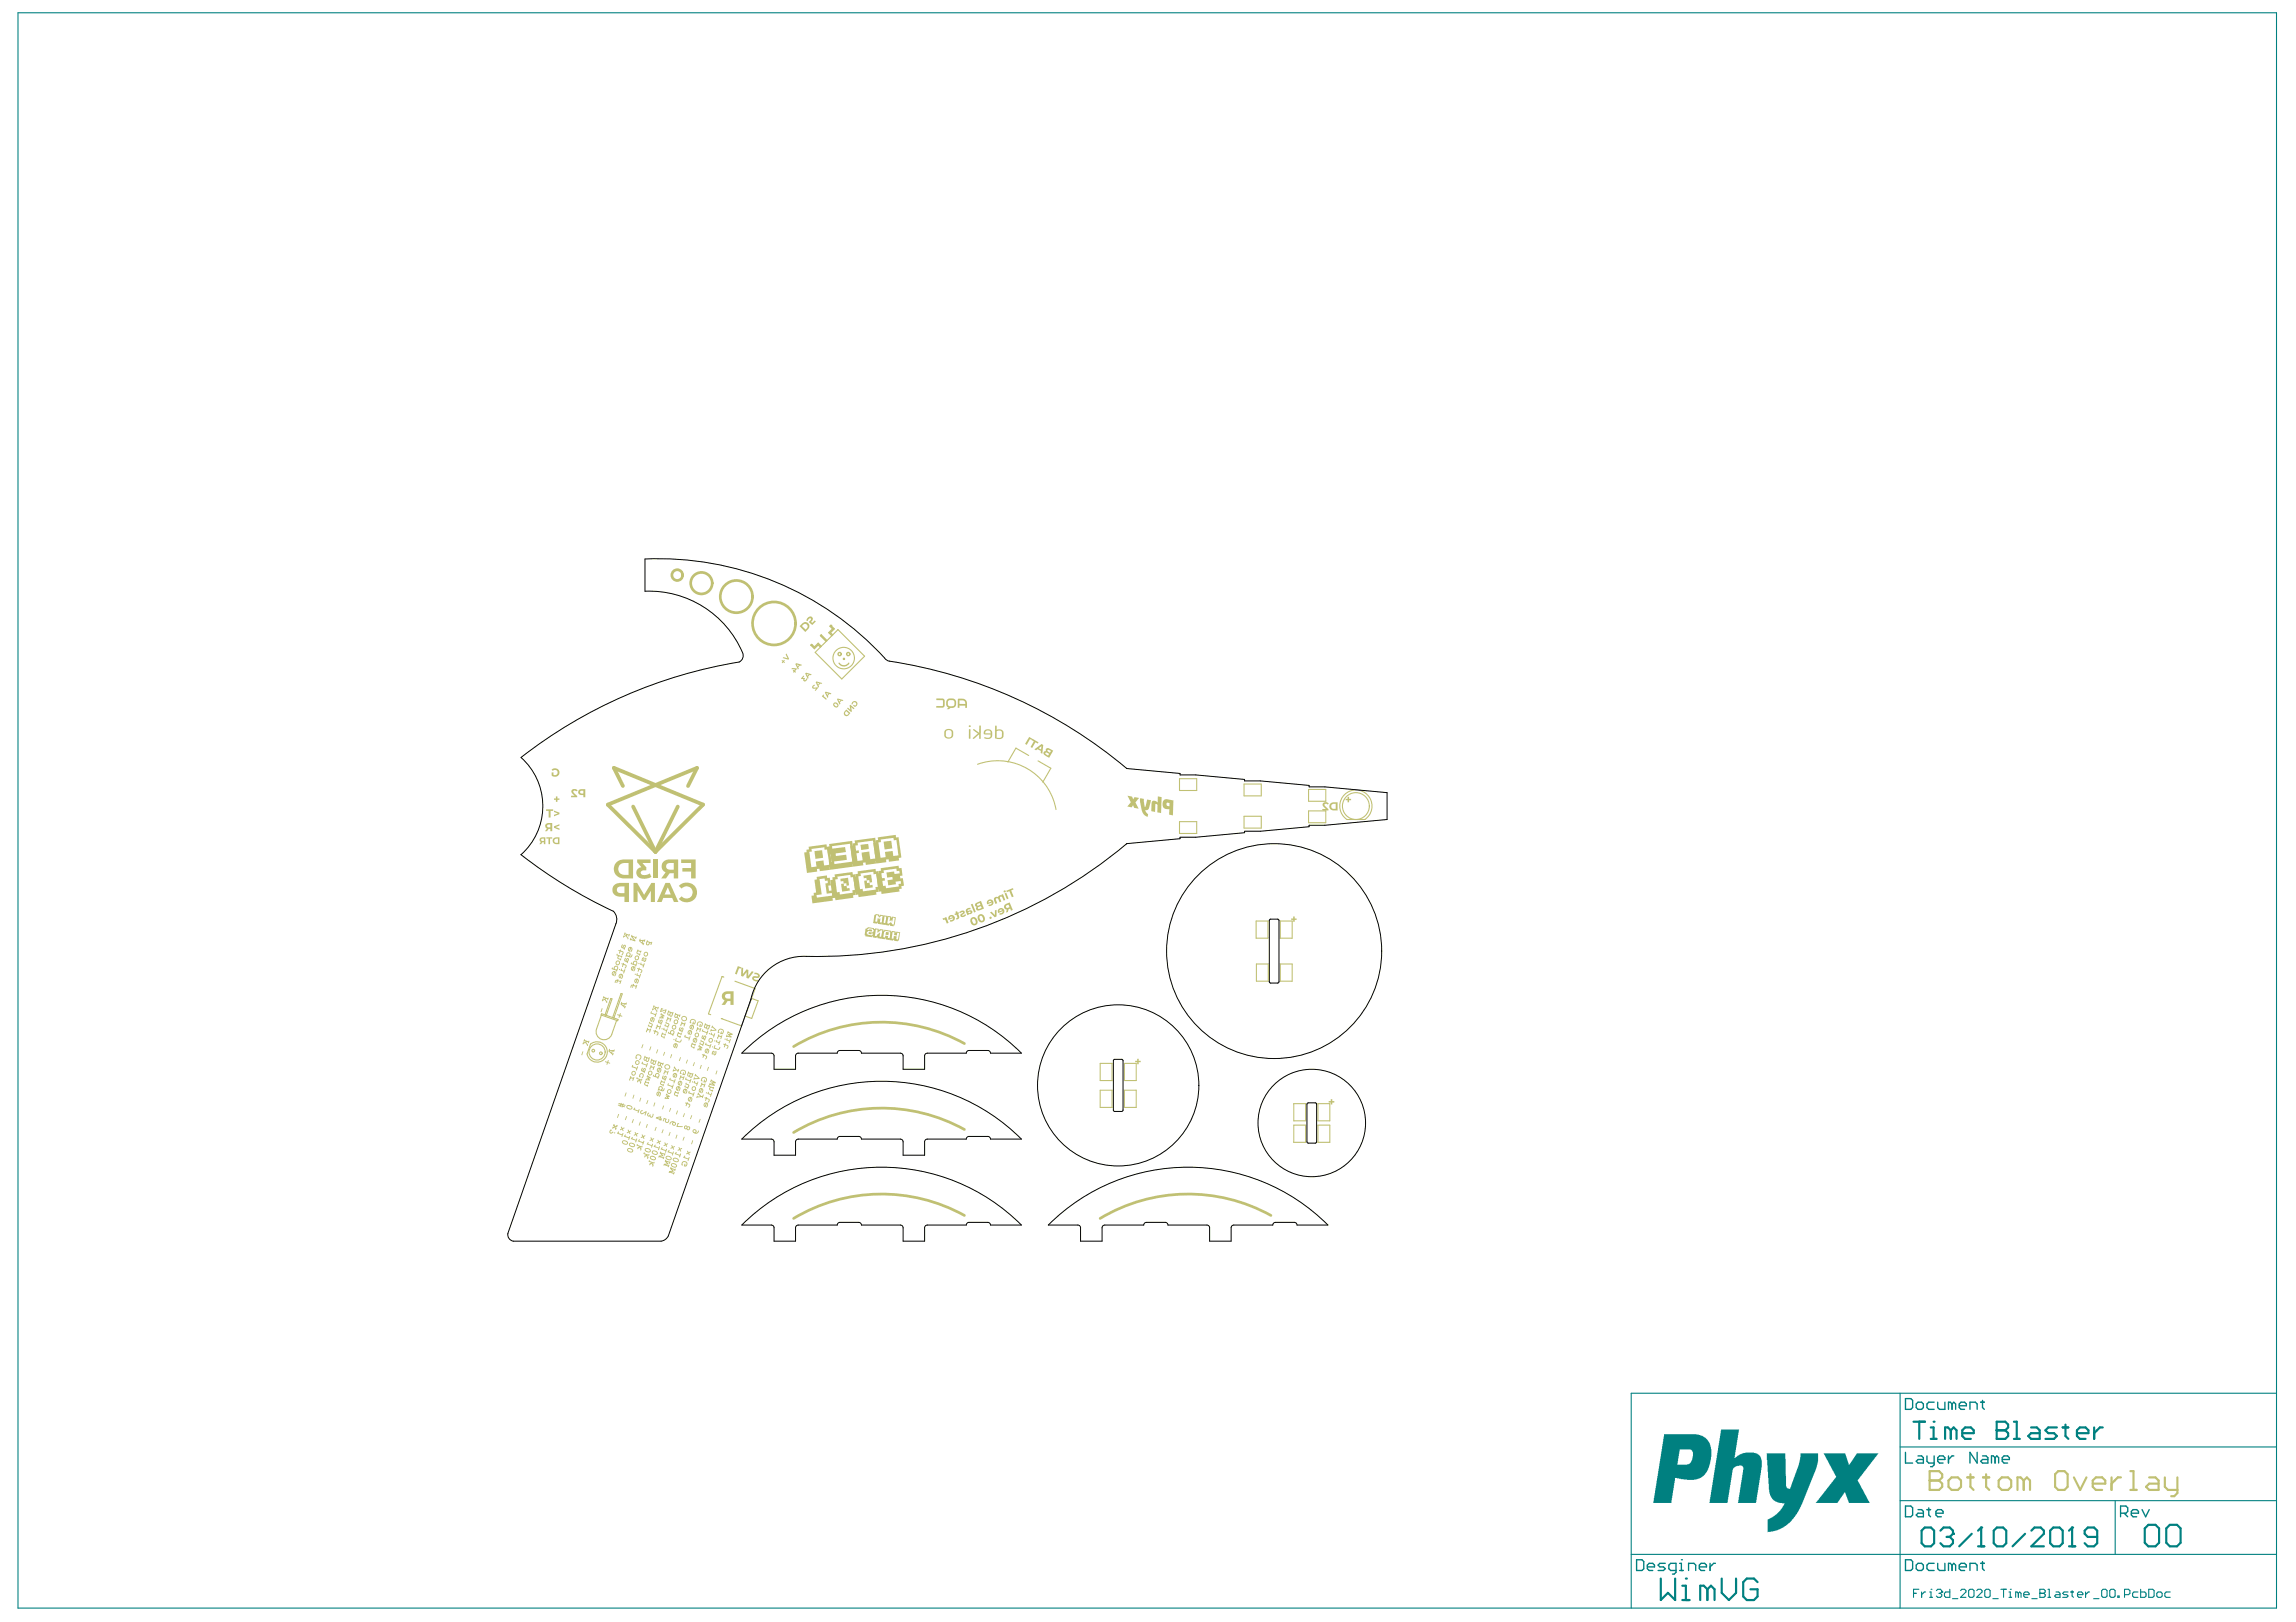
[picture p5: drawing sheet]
<svg xmlns="http://www.w3.org/2000/svg" width="297mm" height="210mm" viewBox="0 0 297 210" stroke-linecap="round" stroke-linejoin="round" font-family="sans-serif">
<g fill="#008080">
<path d="M228.5 188.1h2.5l.1 4.2v.2l.3 .2 .2-.1 1.1-3.1 .2-.9v-.5h2.3v1l-.3 1.3-1.9 4.6-.8 1.3-1 1.1-1 .5-.8 .3-.7 .1v-1.2a.45 .45 0 0 1 .4-.6l.7-.5 .6-.5 .5-1h-.7l-.6-.2-.4-.4-.2-.4-.2-.7z"/>
<path d="M235.9 188.1h2.8l.5 1.4 .2-.1 .8-1.3h2.8l-2.6 3.3a.38 .38 0 0 0 .1 .5l1.4 2.6h-2.7l-.5-1.4h-.1l-.9 1.4h-2.8l2.2-2.8 .2-.3a.34 .34 0 0 0 .1-.5z"/>
<path d="M222.7 185h2.3l-.6 3.7 .7-.5 .7-.2h1.3l.4 .2 .3 .4 .1 .4v.9l-.7 4.6h-2.4l.7-4.1a.58 .58 0 0 0-.1-.7h-.7l-.3 .2a.59 .59 0 0 0-.3 .7l-.6 3.9h-2.4z"/>
<path d="M215.3 185.6h4.2l.8 .3 .6 .5 .4 .7 .1 .4v1.4l-.3 .8-.3 .8-.3 .4-.5 .4-.8 .2h-.9l-1.6-.2-.5 3.2h-2.3zM217.3 187.6l-.3 1.9h1.3l.3-.1 .3-.5 .1-.7a.57 .57 0 0 0-.3-.6z"/>
</g>
<g fill="none" stroke="#008080" stroke-width=".14">
<path d="M2.3 1.7h292.2v206.4h-292.2zM245.8 180.3v27.8M245.8 194.2h48.7M245.8 187.2h48.7M273.6 194.2v7M294.5 180.3h-83.5v27.8M211 201.2h83.5M247.6 206.2h.3M248.3 205.7h-.7v1M248.6 206v.7M249.1 206h-.2l-.3 .4M249.6 206h.2v.7"/>
<path d="M249.6 206.7h.4M249.8 205.7h.1M250.5 205.8l.2-.1h.3l.2 .1v.2M250.9 206.2h.1M251 206.2l.2 .2v.1l-.2 .2h-.3l-.2-.2M251.2 206h.1M251.2 206l-.2 .2M252.3 205.7v1h-.6l-.1-.2v-.3l.1-.2h.6M252.6 206.9h.7M253.6 205.8l.2-.1h.4l.1 .1v.2l-.7 .7h.7M254.7 205.8l.2-.1h.3l.2 .1v.7l-.2 .2h-.3l-.2-.2zM255.7 205.8l.2-.1h.4l.1 .1v.2l-.7 .7h.7"/>
<path d="M256.8 205.8l.1-.1h.4l.2 .1v.7l-.2 .2h-.4l-.1-.2zM257.8 206.9h.7M258.9 205.7h.7M259.2 205.7v1M259.9 206h.2v.7M259.9 206.7h.4M260.1 205.7h.1M261.1 206.2l-.2-.2h-.1v.7M261.1 206.2v.5M261.1 206.2l.2-.2 .2 .2v.5M261.8 206.4h.7v-.2l-.2-.2h-.3l-.2 .2v.3l.2 .2h.3M262.9 206.9h.7"/>
<path d="M263.9 206.2h.1M263.9 205.7h.5l.2 .1v.2l-.2 .2 .2 .2v.1l-.2 .2h-.5zM263.9 206.2h.5M264.9 205.7h.2v1M264.9 206.7h.4M266 206h.3l.2 .2v.5h-.5l-.2-.2 .2-.1h.5M267.6 206h-.6l-.1 .2 .1 .2h.4l.2 .1-.2 .2h-.5M267.9 206h.3M268.1 205.8v.7l.1 .2M268.8 206.4h.7v-.2l-.2-.2h-.4l-.1 .2v.3l.1 .2h.4M269.8 206v.7M270.3 206h-.1l-.4 .4"/>
<path d="M270.9 206.9h.7M271.9 205.8l.2-.1h.3l.2 .1v.7l-.2 .2h-.3l-.2-.2zM272.9 205.8l.2-.1h.4l.1 .1v.7l-.1 .2h-.4l-.2-.2zM274 206.5h.2v.2h-.2zM274.9 206.4h.5l.2-.2v-.4l-.2-.1h-.5v1M276.6 206h-.5l-.2 .2v.3l.2 .2h.5M276.9 205.7v1h.6l.1-.2v-.3l-.1-.2h-.6M278 205.7h.5l.2 .1v.7l-.2 .2h-.5zM279 206.2l.2-.2h.3l.2 .2v.3l-.2 .2h-.3l-.2-.2zM280.8 206h-.6l-.1 .2v.3l.1 .2h.6"/>
</g>
<g fill="none" stroke="#008080" stroke-width=".18">
<path d="M246.5 194.9h.7l.2 .2v1l-.2 .2h-.7zM246.5 181h.7l.2 .2v1l-.2 .2h-.7zM246.5 187.9v1.4h.9M247.9 181.7l.2-.2h.5l.2 .2v.5l-.2 .2h-.5l-.2-.2zM248.1 195.4h.5l.2 .2v.7h-.7l-.2-.2 .2-.3h.7M248.1 188.4h.5l.2 .2v.7h-.7l-.2-.2 .2-.2h.7M249.3 195.4h.5M249.3 188.4v.7l.2 .2h.7M249.5 195.1v1l.3 .2M250.2 181.5h-.7l-.2 .2v.5l.2 .2h.7M250.2 188.4v1.2l-.2 .2h-.2M250.5 195.8h.9v-.2l-.2-.2h-.5l-.2 .2v.5l.2 .2h.5"/>
<path d="M250.7 188.9h.9v-.3l-.2-.2h-.5l-.2 .2v.5l.2 .2h.5M250.7 181.5v.7l.2 .2h.7v-.9M252.1 188.4v.9M252.5 181.7l-.2-.2h-.2v.9M252.5 181.7l.3-.2 .2 .2v.7M252.5 181.7v.7M252.8 188.4h-.3l-.4 .5M253.5 181.9h.9v-.2l-.2-.2h-.5l-.2 .2v.5l.2 .2h.5M254.9 182.4v-.9h.7l.2 .2v.7M255.8 187.9v1.4l-.9-1.4v1.4M256.3 181.5h.4M256.5 188.4h.4l.3 .2v.7h-.7l-.2-.2 .2-.2h.7"/>
<path d="M256.5 181.2v1l.2 .2M258.1 188.6l-.2-.2h-.3v.9M258.1 188.6v.7M258.1 188.6l.2-.2 .3 .2v.7M259 188.9h1v-.3l-.3-.2h-.4l-.3 .2v.5l.3 .2h.4M274.3 195.8h.7l.3-.2v-.5l-.3-.2h-.7v1.4M274.8 195.8l.5 .5M275.7 195.8h1v-.2l-.3-.2h-.4l-.3 .2v.5l.3 .2h.4M277.1 195.4l.5 .9 .5-.9M211.7 201.8h.7l.3 .3v.9l-.3 .2h-.7zM213.1 202.8h.9v-.3l-.2-.2h-.4l-.3 .2v.5l.3 .2h.4M215.4 202.3h-.7l-.2 .2 .2 .3h.5l.2 .2-.2 .2h-.7"/>
<path d="M216.8 203.2h-.7l-.2-.2v-.5l.2-.2h.7v1.2l-.2 .2h-.2M217.3 203.2h.5M217.3 202.3h.2v.9M217.5 201.8h.1M218.5 203.2v-.9h.6l.3 .2v.7M219.8 202.8h1v-.3l-.3-.2h-.4l-.3 .2v.5l.3 .2h.4M221.2 202.3v.9M221.9 202.3h-.2l-.5 .5M246.5 201.8h.7l.2 .3v.9l-.2 .2h-.7zM247.9 202.5l.2-.2h.5l.2 .2v.5l-.2 .2h-.5l-.2-.2zM250.2 202.3h-.7l-.2 .2v.5l.2 .2h.7M250.7 202.3v.7l.2 .2h.7v-.9"/>
<path d="M252.5 202.5l-.2-.2h-.2v.9M252.5 202.5v.7M252.5 202.5l.3-.2 .2 .2v.7M253.5 202.8h.9v-.3l-.2-.2h-.5l-.2 .2v.5l.2 .2h.5M254.9 203.2v-.9h.7l.2 .2v.7M256.3 202.3h.4M256.5 202.1v.9l.2 .2"/>
</g>
<g fill="none" stroke="#008080" stroke-width=".28">
<path d="M247.6 184h1.4M248.3 184v2.2M248.6 198.1l.4-.4h.8l.4 .4v1.6l-.4 .4h-.8l-.4-.4zM249.8 186.2h.7M249.8 184.7h.4v1.5M250.2 184h.1M251 198.1l.4-.4h.9l.4 .4v.4M251.8 198.9h.5M252.3 198.9l.4 .4v.4l-.4 .4h-.9l-.4-.4M252.4 185.1l-.4-.4h-.4v1.5M252.4 185.1v1.1M252.4 185.1l.4-.4 .3 .4v1.1"/>
<path d="M252.7 198.5h.1M252.7 198.5l-.4 .4M253.9 185.5h1.4v-.4l-.3-.4h-.8l-.3 .4v.7l.3 .4h.8M255.1 198.5l-1.6 1.6M256.3 197.7h.1M256.3 197.7v2.4M256.3 197.7l-.4 .4M257.9 198.1l.4-.4h.8l.5 .4v1.6l-.5 .4h-.8l-.4-.4zM258.3 185.1h.1M258.3 184h1.1l.4 .4v.3l-.4 .4 .4 .4v.3l-.4 .4h-1.1zM258.3 185.1h1.1M260.5 184h.4v2.2"/>
<path d="M260.5 186.2h.8M262 198.5l-1.6 1.6M262.8 184.7h.7l.4 .4v1.1h-1.1l-.4-.4 .4-.3h1.1M262.8 198.1l.4-.4h.8l.4 .4v.4l-1.6 1.6h1.6M265.2 198.1l.4-.4h.9l.4 .4v1.6l-.4 .4h-.9l-.4-.4zM266.1 184.7h-1.1l-.4 .4 .4 .4h.7l.4 .3-.4 .4h-1.1M266.8 184.7h.8M267.2 184.4v1.4l.4 .4M268.1 197.7h.1M268.1 197.7v2.4M268.1 197.7l-.4 .4M268.7 185.5h1.5v-.4l-.4-.4h-.7l-.4 .4v.7l.4 .4h.7"/>
<path d="M270.9 184.7v1.5M271.3 198.9h-1.2l-.4-.4v-.4l.4-.4h.8l.4 .4v1.6l-.4 .4h-.8l-.4-.4M272 184.7h-.3l-.8 .8M277.5 197.8l.4-.5h1l.4 .5v1.8l-.4 .5h-1l-.4-.5zM280.3 197.8l.4-.5h.9l.5 .5v1.8l-.5 .5h-.9l-.4-.5zM214.9 204.3v2.8l.9-1 .9 1v-2.8M217.6 207.1h1M217.6 205.2h.5v1.9M218.1 204.3h.1M220.9 205.7l-.5-.5h-.4v1.9M220.9 205.7v1.4M220.9 205.7l.5-.5 .4 .5v1.4"/>
<path d="M222.7 204.3v1.8l1 1 .9-1v-1.8M227.4 204.7l-.5-.4h-.9l-.5 .4v1.9l.5 .5h.9l.5-.5v-.9h-.9M255.9 200.1h.8M267.7 200.1h.8"/>
</g>
<g fill="#c0c073">
<path d="M125.3 93.9h.2l.1 .1-.2 .1z"/>
<path d="M125.3 94.4h.3l-.1 1.2-.2-.1z"/>
<path d="M121.1 90.4l1 .1 .1 .7-.1 .3-1 .1v-.2h.9v-.6l-.1-.2h-.8z"/>
<path d="M145.9 103l.6 .1 .1 .3 .2-.2 .6 .1-.5 .5 .4 .9-.6-.2-.1-.3-.2 .3-.6-.1 .5-.6z"/>
<path d="M149.1 103.7h.4l.3 .2v-.8l.5 .1-.1 2-.5-.1 .1-.9-.3-.2v.1l-.1 1-.5-.1 .1-1z"/>
<path d="M125.9 94.4h.2l.6 .4v-.9h.2l-.1 1.7h-.1v-.6l-.7 .6h-.1l.6-.7z"/>
<path d="M147.5 103.3l.5 .1 .1 1h.1l.2-.9 .5 .1-.3 1.1-.2 .1h-.2l.1 .4 .2 .2v.3l-.4-.2-.3-.4-.3-1.3z"/>
<path d="M122.3 94.5l-.1 .2v.5l.1 .3 .6 .1 .4-.2v-.7l-.2-.3-.5-.1zM122.4 94.6l.3-.1 .4 .1v.6l-.1 .2h-.4l-.2-.1z"/>
<path d="M122.5 90.6l-.1 .2v.5l.3 .3-.2 .2h.3l.2-.2h.4l.2-.2 .1-.6-.2-.3-.1-.1h-.6zM122.7 90.7l.1-.1 .6 .1 .1 .1v.5l-.3 .1-.5-.1-.1-.1z"/>
<path d="M123.9 90.5v1.1h.2v-.3h.8v.3h.2v-.7l-.2-.4-.3-.1zM124.1 90.6l.7 .1 .1 .4h-.8z"/>
<path d="M127.4 94.5l-.1 .5h.8l.1 .3-.2 .2-.7-.1v.1l.6 .1 .3-.1 .2-.2-.1-.7-.4-.2zM127.5 94.6l.3-.1h.2l.1 .2 .1 .2h-.7z"/>
<path d="M128.8 93.9l-.1 1.6 .5 .2 .5-.1 .1-.3v-.7l-.4-.2-.5 .1v-.6zM128.9 94.6l.4-.1 .3 .2v.6l-.1 .2-.6-.1z"/>
<path d="M150.6 103.5l-.2 .5 .1 .5 .3 .2h.5l-.1 .7 .5 .1 .1-1.9-.9-.2zM151 103.9h.3v.4h-.3z"/>
</g>
<g fill="none" stroke="#c0c073" stroke-width=".14">
<path d="M105.5 84.4l2.9-2.9 3.5 3.4-3 3zM133.1 97.8l-1.7-1-1 1.8M134.3 98.5l1.6 .9-1 1.8M152.6 100.8h2.2v1.5h-2.2zM152.6 106.3h2.2v1.6h-2.2zM160.9 101.5h2.3v1.5h-2.3zM160.9 105.6h2.3v1.6h-2.3zM162.5 119.2h1.5v2.2h-1.5zM165.6 119.2h1.6v2.2h-1.6zM169.3 102.2h2.2v1.5h-2.2zM169.3 104.9h2.2v1.6h-2.2zM174.2 106.1h2.4"/>
<path d="M76.4 135.1h.1M76.4 135.1l-.5 1.3M77.8 131.4l-.6 1.8M77.8 131.2l2.2 .7-.1 .2-2.1-.7zM78.3 131.3l.7-2.1 .2 .1-.8 2.1M79.3 131.7l1-3.1h.2l-1.1 3.1M79.8 132l-.7 1.9M93.3 131.8h.1M93.4 126.4h.1M93.4 126.4l-1.7 4.8 .2 .1M93.4 126.4l.2 .1M95.1 127l2.6 .9-1.8 4.9-2.6-1"/>
<path d="M97.2 129.2l.9 .3-.9 2.3-.8-.3M142.3 137.6h1.6v2.2h-1.6zM145.5 137.6h1.5v2.2h-1.5zM162.5 124.8h1.6v2.2h-1.6zM165.6 124.8h1.6v2.2h-1.6zM142.3 141.1h1.6v2.2h-1.6zM145.5 141.1h1.5v2.2h-1.5zM167.4 142.8h1.5v2.2h-1.5zM167.4 145.6h1.5v2.2h-1.5zM170.5 142.8h1.5v2.2h-1.5zM170.5 145.6h1.5v2.2h-1.5z"/>
</g>
<path d="M104.9 83.5h.1M104.9 83.5l.1-.1 .4 .3 .5-.5 .3 .4M104.9 83.5l.5 .4 .5-.5 .2 .3M107 82.9l-.8-.7-.1 .1 .8 .7M107.5 80.9h.1M107.5 80.9l-.1 .1 .3 .4-.5 .5 .4 .4M107.5 80.9l.4 .5-.5 .5 .3 .3" fill="none" stroke="#c0c073" stroke-width=".18"/>
<path d="M80.6 101.7l-1.2-2.3 11.6 4.7-6.2 6.1M81.9 104.4l2.9 5.8M87.7 104.4l-2.9 5.8M89 101.7l1.2-2.3-11.6 4.7 6.2 6.1" fill="none" stroke="#c0c073" stroke-width=".49"/>
<path d="M97.2 129.2l-.8 2.3" fill="none" stroke="#c0c073" stroke-width=".13"/>
<g fill="#c0c073">
<path d="M146.9 137.3h.2v-.3h.2v.3h.3v.2h-.3v.2h-.2v-.2h-.2z"/>
<path d="M167 118.9h.3v-.3h.2v.3h.2v.1h-.2v.3h-.2v-.3h-.3z"/>
<path d="M174.3 103.1h.2v.3h.3v.2h-.3v.2h-.2v-.2h-.2v-.2h.2z"/>
<path d="M78.1 128.9l.1 .1 .4 .2 .1-.1-.1 .3v-.1h-.2l.2 .3-.1 .2-.3-.4-.3 .2v-.3h.2l.2-.1-.2-.1-.1 .1z"/>
<path d="M77.9 130.5h.1l-.2 .5h-.1z"/>
<path d="M171.9 142.5h.3v-.3h.2v.3h.2v.2h-.2v.2h-.2v-.2h-.3z"/>
<path d="M78.3 137.4h.3l.1-.2v.3l.2 .1h-.2l-.2 .2v-.3z"/>
<path d="M105.1 88.7l.3-.1v.1l-.2 .2 .1 .1 .5-.1v.1l-.3 .4-.1-.1 .2-.2h-.4l-.1-.1z"/>
<path d="M103.9 87.4l.1 .1-.2 .2 .3 .1v.2h.1l.1-.2h.2l-.3 .4-.3-.1 .1-.2-.4-.1z"/>
<path d="M101.7 84.6l.4 .6-.1 .2-.7-.2 .1-.2 .5 .2-.3-.5z"/>
<path d="M101.2 85.4l.1 .1 .1-.1 .1 .1-.1 .1 .2 .1-.1 .1-.2-.1-.1 .1-.1-.1 .2-.1-.2-.1z"/>
<path d="M106.5 89.9l.1 .1-.1 .1 .5 .3-.1 .2-.6-.5z"/>
<path d="M133.6 95.6l.7 .5v.1l-.3-.1-.5 .7-.2-.1 .4-.8-.3-.1z"/>
<path d="M133.1 95.4l.4 .2-.1 .2-.1-.2-.5 .8-.2-.1z"/>
<path d="M74 102.2l.4-.1 .3 .2-.1 .1-.2-.1-.2 .1v.2l.5 .4v.2h-.8v-.2h.4l-.3-.4z"/>
<path d="M70.7 108.4h.7v.1h-.2v.7h-.2v-.7h-.3z"/>
<path d="M71.7 104.9l.7 .3v.2l-.7 .2v-.2l.5-.1-.5-.2z"/>
<path d="M70.6 104.7h1v.2h-.4v.9h-.2v-.9h-.4z"/>
<path d="M71.9 103.1h.2v.2h.3v.2h-.3v.3h-.2v-.3h-.2v-.2h.2z"/>
<path d="M71.4 99.6l.3-.2 .5 .1 .2 .4-.1 .3-.3 .3-.6-.1v-.4h.2v.3h.3l.2-.1v-.3l-.2-.2-.2-.1-.2 .2z"/>
<path d="M97.6 125.9h.5l.2 .3v.1l-.1 .2-.7 .1 .2 .2h.4v.2l-.5-.1-.3-.2 .1-.3 .7-.1-.2-.2h-.3z"/>
<path d="M95.9 125.2l.2 .1v.8l.5-.7 .2 .1v.8l.5-.6 .2 .1-.7 .9-.2-.2v-.7l-.5 .6-.2-.1z"/>
<path d="M95.5 125l.4 .2-.1 .2-.2-.1-.3 .8-.2-.1z"/>
<path d="M110.2 90.9l.3-.2 .3 .1 .1 .2v.3l-.3 .2-.2-.2 .1-.1 .2 .1 .1-.3-.2-.1h-.1l-.2 .2-.1 .1z"/>
<path d="M110 91.2l.5 .5-.1 .1-.3-.3 .1 .5-.1 .2-.5-.5 .1-.1 .3 .3-.1-.6z"/>
<path d="M102.5 86.4l.6 .2-.2 .3h.1l-.1 .2-.1-.1h-.1h-.1l.1-.1-.1-.1 .3-.2h-.5z"/>
<path d="M104.5 80l.3-.2 .3 .1 .1 .3-.3 .3 .2 .1 .3-.3 .1 .1-.4 .5-.5-.4 .3-.3v-.2l-.2 .1-.2 .3-.2-.1z"/>
<path d="M171.2 103.9l.4-.1 .3 .2-.2 .1-.1-.1-.2 .1v.2l.5 .4v.2h-.8v-.2h.4l-.4-.4z"/>
<path d="M75.6 134.5l.5 .3 .1-.1-.1 .3v-.1h-.2l.2 .3-.1 .2-.1-.1-.1-.4-.3 .2h-.1l.1-.2 .3-.1h-.3z"/>
<path d="M75.4 136l.1 .1-.2 .5-.1-.1z"/>
<path d="M79.9 131.3h.2l.2-.2v.3l.2 .1h-.3l-.1 .2v-.2l-.2-.1z"/>
<path d="M71.7 106.9l.7-.2v.1l-.5 .2 .5 .2v.2l-.7-.3z"/>
<path d="M128.1 118.1l.2-.1 .4 .4v-.6l.2-.1v.9l-.2 .1z"/>
<path d="M130.2 115.3l.8-.4 .1 .2-.3 .1 .3 .8-.2 .1-.3-.8-.3 .2z"/>
<path d="M128.6 116.2l.3-.1a.17 .17 0 0 0 .2 0 .17 .17 0 0 0 .1-.2h.4l-.1-.1 .3-.1 .3 .8-.3 .1-.1-.5-.2-.1-.2 .2 .2 .5-.2 .1-.1-.5h-.3l-.1 .1 .2 .5-.2 .1-.2-.5z"/>
<path d="M125.6 117h.2l.4 1-.2 .1z"/>
<path d="M124.1 118.1l.2-.2 .4-.1 .1 .2v.2l-.3 .3h.1l.3-.2 .1 .1-.3 .2-.3 .1-.2-.3 .4-.3-.2-.1-.2 .2z"/>
<path d="M123.6 118l.2-.1 .3 .3-.1 .1 .1 .5-.2 .2h-.2v-.2l.2-.1-.2-.3h-.1l-.1-.1 .2-.1z"/>
<path d="M121.9 118.8h.3l.2-.1 .3 .7-.2 .1-.2-.4-.3-.1z"/>
<path d="M80.8 120.7l.6 .2h.1l-.1 .3h-.1v-.1h-.2l.2 .3v.1h-.1v-.1l-.2-.3-.4 .2 .1-.2h.1l.2-.1-.1-.1-.2 .1z"/>
<path d="M80 123h.2l.1-.1v.1l.3 .2 .1 .2-.2 .2-.1-.1 .2-.3-.3-.1-.2 .3 .1-.3z"/>
<path d="M79.8 123.4l.1 .1 .6 .2-.1 .2-.3-.1-.1 .1v.1l.4 .1-.1 .2-.4-.2v-.3l.1-.1-.3-.1z"/>
<path d="M81.7 121l.1 .1 .4 .2 .2-.1-.1 .3h-.1v-.1l-.4-.2 .4 .5v.1l-.7-.1 .1-.3h.1l-.1 .1 .4 .1-.4-.4z"/>
<path d="M80.4 124.7h.2l.1-.1v.1l.4 .2v.2l-.2 .2h-.1l.1-.3-.2-.1-.1 .2h-.1l.1-.3h-.2z"/>
<path d="M79.6 126.8h.3v-.1h.1v.2l.3 .1v-.2h.1l-.1 .5h-.1v-.2l-.3-.1-.1 .2v-.3l-.2 .3z"/>
<path d="M82.5 122.9l.5 .2-.1 .2-.3-.2-.1 .1v.2h.4l-.1 .3-.5-.3z"/>
<path d="M83.1 123.9h.3v.5l.1-.1v-.3a.12 .12 0 0 1 .1 0 .12 .12 0 0 1 0 .1l-.1 .3-.2 .1-.1-.1v-.4l-.1 .2 .1 .1h-.2z"/>
<path d="M82.4 125.3h.2l.1-.1v.2l.4 .1v.2l-.2 .2h-.1l.2-.3-.3-.1-.1 .2-.1 .1 .1-.3z"/>
<path d="M81.6 127.5l.3-.1v-.1h.1v.2l.3 .1v-.2l.1 .1-.1 .4h-.1v-.2l-.2-.1-.2 .2v-.3l-.2 .3z"/>
<path d="M88.1 111.2h1.9v2.5h-.6v-.9h-1.1v-.5h1.1v-.6h-1.3z"/>
<path d="M84.6 111.2h.5v2.5h-.5z"/>
<path d="M82.4 111.2h1.8v.5h-1.1l.5 .5v.4h-.3a.33 .33 0 0 0-.4 .4 .33 .33 0 0 0 .5 .3l.3-.1 .4-.2 .2 .5-.4 .2h-.6l-.5-.1-.3-.2-.2-.4 .1-.3 .2-.3 .4-.2-.6-.6z"/>
<path d="M87.8 114.6l.4-.3 .5-.1h.4l.5 .3 .4 .3 .2 .4v.5l-.2 .4-.5 .5-.3 .1h-.6l-.5-.1-.3-.3 .4-.3 .4 .3 .6-.1 .3-.2 .1-.6-.1-.4-.3-.2-.5-.1-.5 .3z"/>
<path d="M82 114.3h.4l.9 1.5 1-1.5h.4v2.4h-.5v-1.4l-.7 1.2h-.3l-.7-1.3v1.5h-.5z"/>
<path d="M78.9 136h.2v.2zM78.8 135.7l-.1 .3 .6 .6 .1-.3h-.2l.1-.3 .1 .1 .1-.2h-.6v-.2z"/>
<path d="M105.7 88.3l.3 .1-.2 .2zM105.6 88.2l-.1 .1 .4 .7 .1-.1-.1-.2 .2-.2h.2l.1-.1z"/>
<path d="M104.3 87.2l.3 .1-.1 .2zM104.3 87l-.1 .2 .3 .7 .1-.2-.1-.1 .3-.3 .1 .1 .1-.1z"/>
<path d="M93.8 128.7l.3-.1h.4v.6l-.6-.1-.1-.1zM93.5 128.5l-.1 .5 .1 .3 .2 .2-.3 .5h.4l.3-.5h.4v.5h.4v-1.7h-.9z"/>
<path d="M106.9 89.7l.3 .1-.2 .1zM106.8 89.5l-.1 .1 .4 .7 .1-.1-.1-.1 .2-.3 .2 .1 .1-.2z"/>
<path d="M135.5 97.1l.2-.1 .3 .2-.2 .2-.3-.2zM135.2 97.4h.2l.3 .2-.1 .2-.4-.2zM135.4 96.9l-.1 .1a.12 .12 0 0 1 0 .2 .12 .12 0 0 1-.2 0l-.1 .2v.2l.7 .5 .6-1-.6-.3z"/>
<path d="M134.4 96.8l.3-.3v.5zM133.8 97l.2 .1 .2-.1 .5 .2-.1 .2 .2 .2 .2-1.2-.2-.1z"/>
<path d="M75.1 102.4l.4-.1v.4h-.4l-.1-.1zM74.9 102.3l-.1 .1 .1 .4 .3 .1h.3v.3h.2v-1.1h-.6z"/>
<path d="M71.8 108.6l.4-.1v.6h-.3l-.2-.1zM71.6 108.5l-.1 .2 .1 .4 .2 .1h.6v-.8h-.5z"/>
<path d="M70 108.6l.4-.1v.3h-.3zM69.9 108.5l-.1 .2 .2 .3-.2 .2h.2l.2-.2h.2v.2h.2v-.8h-.5z"/>
<path d="M109.5 92l.3 .3-.2 .2h-.2l-.1-.2zM109.5 91.8l-.3 .3v.3l.1 .2 .3 .1 .4-.4z"/>
<path d="M103.1 86l.3 .1-.2 .1zM103 85.8l-.1 .1 .3 .7 .2-.1-.1-.1 .2-.3 .1 .1 .1-.2z"/>
<path d="M103.7 81l.3-.2 .2-.1 .2 .1 .1 .3-.3 .4zM103.4 81l.8 .8 .5-.7v-.3l-.4-.3-.4 .1z"/>
<path d="M172.3 104.1l.5-.1v.7h-.3l-.2-.1-.1-.2zM172.1 104.1l-.1 .4 .2 .3 .3 .1h.5v-1.1h-.5z"/>
<path d="M80.5 130l.2-.1-.1 .2zM80.4 129.7l-.1 .3 .5 .5 .1-.2v-.1h-.1v-.3l.2 .2 .1-.3h-.6v-.1z"/>
<path d="M70.8 106.8l.4-.1v.4l-.4-.1zM70.6 106.7l-.1 .3 .3 .2-.3 .4h.3l.2-.3h.2v.3h.2v-1.1h-.6z"/>
<path d="M108.5 90.5l.2 .1-.1 .2zM108.4 90.4l-.1 .1 .3 .7 .1-.1v-.2l.2-.2h.1l.1-.1z"/>
<path d="M108 91.1h.2l.1 .3-.3-.1-.1-.1zM107.8 91.2a.35 .35 0 0 0 .7 0 .35 .35 0 0 0-.7 0z"/>
<path d="M130.1 117.2l.4-.1 .1 .3-.4 .1zM130 117.1l-.1 .4 .3 .2v.4l.2-.1 .1-.3 .2-.1 .1 .3 .2-.1-.4-1z"/>
<path d="M129.3 117.8l.1-.1 .3 .1-.4 .1zM129.2 117.7l-.1 .1 .1 .4 .5-.3-.1 .2-.3 .1v.1h.4l.2-.2v-.3l-.2-.2-.2-.1z"/>
<path d="M126.8 118.6l.1-.1 .2 .1 .1 .3-.1 .2-.1 .1-.2-.2zM126.5 118.5v.3l.1 .4 .3 .2 .4-.1 .1-.2v-.3l-.2-.4-.4-.1z"/>
<path d="M125.8 119l.2-.1 .2 .2v.3l-.1 .1h-.1l-.2-.2zM125.7 118.8l-.2 .2 .2 .5 .2 .2h.4l.2-.4-.2-.5-.3-.1z"/>
<path d="M114.7 118.6l-.2 1.1 .5 .1v-.1h.1v.1l.5 .1v-.2l.1 .1 .2-1.1-.5-.1v.1h-.1v-.1l-.5-.1v.2zM114.9 118.7h.3l-.1 .5 .3-.1-.1 .1h.1l.1-.4h.3l-.2 .8h-.2v-.1h-.1v-.2h-.1l-.2 .2h-.2z"/>
<path d="M114.4 118.6h.3l-.1 .9-.3-.1zM114.2 118.5l-.2 1.1 .5 .1v-.1h.1l.2-1.1h-.5v.1z"/>
<path d="M113.1 118.4l-.2 1 .5 .1 .1-.1h.1v.2h.4v-.1h.2l.1-1-.4-.1v.1h-.2v-.1l-.4-.1v.1zM113.4 118.4l.2 .1v.1l.2 .1 .2-.2h.2l-.1 .9h-.3l.1-.5-.1-.1v.2l-.2-.2-.1 .5h-.3z"/>
<path d="M129.8 115.4a.15 .15 0 0 0 .3 0 .15 .15 0 0 0-.3 0zM130 115.6l.3 .8 .2-.1-.3-.8z"/>
<path d="M127.9 116.7l.2-.1 .2 .1-.4 .1zM127.8 116.5l-.1 .2v.3l.6-.2-.1 .2h-.3v.2h.2l.3-.1 .1-.3-.1-.3-.4-.1z"/>
<path d="M126.4 117l.4-.1v.2l-.3 .1-.1-.1zM126.5 117.4l.4-.1 .1 .2-.4 .1zM126.2 116.9l-.1 .3 .3 .2-.1 .1 .1 .3h.3l.6-.2-.4-1z"/>
<path d="M125.2 118h.3l.1 .1-.2 .1zM125 117.7l-.1 .2 .3 .5h.2l-.1-.1h.3l.2-.2v-.2l-.2-.1-.4 .1v-.2h.3l.1-.2h-.4z"/>
<path d="M122.9 118.7l.3-.1 .1 .1-.4 .1zM122.8 118.5l-.1 .2v.3l.6-.2v.2l-.4 .1v.1l.3 .1 .2-.2 .1-.4-.1-.2-.3-.1z"/>
<path d="M80.5 122.3l-.1 .3 .3 .2v.1h.1l.1-.6h-.2l-.2 .3 .1-.3zM80.7 122.4h.1l-.1 .3z"/>
<path d="M79.8 124.6a.18 .18 0 0 1 .3 0 .18 .18 0 0 1-.3 0zM79.6 124.6a.31 .31 0 0 0 .6 0 .31 .31 0 0 0-.6 0z"/>
<path d="M79.2 125.2l-.1 .2 .7 .3 .2-.4-.1-.3h-.4l-.1 .4zM79.5 125.3a.2 .2 0 0 1 .4 0 .2 .2 0 0 1-.4 0z"/>
<path d="M79.3 125.8h.1l-.1 .3zM79.3 125.8l-.2 .1 .1 .3 .2 .1 .2-.5v.2l-.1 .3h.1l.1-.2v-.3l-.2-.1z"/>
<path d="M81.4 122.8l.1-.1-.1 .3zM81.3 122.6l-.1 .4 .3 .2 .2-.5v.2l-.1 .2 .1 .1 .1-.3v-.3l-.2-.1z"/>
<path d="M81.1 123.5a.2 .2 0 0 1 .4 0 .2 .2 0 0 1-.4 0zM81.1 123.3l-.2 .5 .2-.1 .4 .2 .2-.1 .1-.3-.3 .3 .1-.2-.1-.3-.3-.1z"/>
<path d="M80.9 124l-.1 .3 .4 .3 .2-.5-.1-.1h-.2l-.2 .3 .1-.3zM81.1 124.2l.1-.1-.1 .3z"/>
<path d="M80.1 125.4v.1l.1 .1v-.2zM80.4 125.4l-.1 .2 .4 .1-.1 .3h.1l.2-.5-.1-.1-.1 .2-.3-.1 .1-.2z"/>
<path d="M80.2 126.2l.1-.1-.1 .4zM80.1 126.1l-.1 .4 .3 .1 .1-.4h.1l-.2 .4 .1 .1 .2-.3v-.2l-.3-.2z"/>
<path d="M82.8 121.8h.3l-.1 .2zM82.8 121.5l-.1 .3 .5 .5 .1-.3h-.2l.1-.2 .2 .1 .1-.3-.7 .1 .1-.2z"/>
<path d="M82.2 124a.2 .2 0 0 1 .4 0 .2 .2 0 0 1-.4 0zM82.1 124a.31 .31 0 0 0 .6 0 .31 .31 0 0 0-.6 0z"/>
<path d="M81.7 124.6l-.1 .1 .6 .3v.1l.1-.1 .2-.3-.2-.3h-.3l-.1 .3zM82 124.6a.2 .2 0 0 1 .4 0 .2 .2 0 0 1-.4 0z"/>
<path d="M81.8 125.2l.1-.1-.1 .4zM81.7 125.1l-.1 .3 .2 .2 .2-.4h.1l-.2 .4 .1 .1 .2-.3v-.2l-.2-.2z"/>
<path d="M83.8 121.9l.2 .1-.2 .2-.1-.1zM83.7 121.7l-.1 .4v.2h.3l.2-.3 .1 .1v.2h.1l.1-.4-.1 .1-.5-.2v-.1z"/>
<path d="M83.4 123.5a.18 .18 0 0 1 .3 0 .18 .18 0 0 1-.3 0zM83.3 123.5a.31 .31 0 0 0 .6 0 .31 .31 0 0 0-.6 0z"/>
<path d="M82.6 124.6v.1l.1 .1 .1-.2zM82.9 124.6l-.1 .2 .4 .2-.1 .2h.1l.2-.5h-.1l-.1 .2-.3-.1 .1-.2z"/>
<path d="M82.2 126l-.1 .1 .1 .1 .1-.2zM82.4 126l-.1 .2 .4 .2-.1 .2h.2l.1-.5h-.1v.1l-.3-.1v-.1z"/>
<path d="M82.3 126.8v-.1l-.1 .4zM82.1 126.8v.3l.1 .1 .1 .1 .2-.5-.1 .4 .1 .1 .1-.3v-.2l-.1-.2z"/>
<path d="M115.2 120.6l-.1 1.1h.4l.1-.1h.1v.1l.4 .1 .1-.1h.1l.2-1.1h-.5v.1h-.2l.1-.2h-.5v.1zM115.5 120.6h.2v.4l.3 .1 .1-.4h.2l-.1 .9-.2-.1v-.3l-.4-.1v.4l-.2-.1z"/>
<path d="M114.6 120.6v.4h.3l.1-.4zM114.4 120.6h.1v-.1l.6 .1v.1h.1l-.1 .7h-.2v-.3h-.4v.2h-.2zM114.2 120.5l-.2 1h.5v-.1l.1 .1v.1l.5 .1v-.2h.1l.2-.9h-.2l.1-.1-.9-.2v.1z"/>
<path d="M113.1 120.2l-.2 1.1 .5 .1v-.1h.1v.1l.5 .1v-.1h.1l.2-1.1-.5-.1v.1h-.1v-.1l-.5-.1v.2zM113.3 120.3h.3l-.1 .4h.1l.2-.2h.1v-.1h.3l-.2 .8h-.2l.1-.5-.3 .1v.1h-.1l-.1 .2h-.2z"/>
<path d="M112.2 120.2h.1l.1-.1 .6 .1-.1 .1h.2l-.1 .3h-.1v.1l-.5-.1v.3h.3v-.1h.3v.1h-.2v.2l-.6-.2v-.1h-.1l.1-.2h.1v-.1l.5 .1v-.3h-.3l-.1 .1-.2-.1zM112 120.2l-.1 .8h.1l-.1 .2 .9 .1v-.1h.1v-.1h.2l.1-.8-.1-.1v-.1l-.8-.1-.2 .2z"/>
<path d="M114.3 108.9l.2 1 .9-.1-.1-1zM113.9 108.6l1.7-.2v.3h.4l.2 2-.6 .1-.1-.7-1 .1 .1 .7-.7 .1-.3-2h.4zM113.6 108.4v.3h-.3v.4h-.3l.4 2.7 1.3-.2-.1-.4h.4v.3l1.3-.2v-.3h.3l-.3-2.7-.4 .1v-.4z"/>
<path d="M111.3 109.3l.1 .7 1-.1-.1-.7zM111 109l1.9-.2 .4 2.3-.7 .1-.1-1-1 .1 .1 1-.7 .1-.1-1h.3v-.4l-.3 .1-.1-.7h.3zM110.6 108.8v.3l-.3 .1v.3h-.3l.4 2.7 1.3-.2-.1-.4h.4v.3l1.3-.1v-.4h.3l-.4-3z"/>
<path d="M107.6 109.5l2.4-.3 .3 2.3-2.4 .3v-.3l1.7-.2-.1-.7-1.4 .2v-.4l1.3-.1-.1-.7-1.6 .2zM107.3 109.2v.4h-.3l.1 1 .3-.1 .1 .4 .1 .6-.4 .1 .2 1 3-.4-.1-.4h.4l-.5-3z"/>
<path d="M105.4 110.1l.1 1.1 1-.2-.1-1zM105 109.9l1.6-.3 .1 .4 .3-.1 .3 2-.7 .1-.1-.7-1 .2 .1 .6-.6 .1-.3-2h.3zM104.6 109.6l.1 .3-.4 .1 .1 .3h-.4l.4 2.7 1.3-.2v-.3l.3-.1 .1 .3 1.3-.1-.1-.4h.4l-.4-2.6h-.3l-.1-.3z"/>
<path d="M114.3 112.6l1.7-.2v.3h.3l.1 .3-.7 .1v-.3l-1 .1 .1 .7 .6-.1 .1 .3-.7 .1 .1 .7 1-.2v-.3l.6-.1 .1 .3-.4 .1 .1 .3-1.7 .2v-.3l-.3 .1-.1-.7h.3v-.4l-.4 .1-.1-.7h.4zM113.9 112.4l.1 .3h-.3v.3l-.3 .1 .3 2.3h.3v.3l2.4-.3-.1-.3 .4-.1-.1-.3 .3-.1-.1-1-.3 .1-.1-.3 .4-.1-.2-1-.3 .1v-.4z"/>
<path d="M112.1 113.9h.4v.3l-.3 .1zM111.7 113.3v.4l.4-.1v.3l-.3 .1 .1 1 1-.2v-.3l-.4 .1v-.4h.3l-.1-1zM111.3 113l1.7-.2v.3h.4l.2 1.7h-.3v.3l-1.7 .3v-.4l-.3 .1-.3-1.7h.4zM111 112.8v.3h-.3v.3l-.3 .1 .3 2.3h.3l.1 .3 2.3-.3-.1-.3 .4-.1-.1-.3 .4-.1-.4-2.3-.3 .1v-.4z"/>
<path d="M109.2 114.3h.3v.3l-.3 .1zM108.7 113.7l.1 .4 .3-.1 .1 .3-.4 .1 .2 1 .9-.2v-.3l-.3 .1-.1-.4h.3l-.1-1zM108.3 113.4l1.7-.2 .1 .4 .3-.1 .2 1.7h-.3v.3l-1.6 .3-.1-.4-.3 .1-.2-1.7h.3zM108 113.2v.3h-.3v.4h-.3l.3 2.3h.3l.1 .3 2.3-.3v-.3l.3-.1v-.3l.3-.1-.3-2.3-.4 .1v-.4z"/>
<path d="M106 113.8l.7-.1v.3h.4v.3h-.3l.2 1.4 .6-.1 .1 .3-2 .3-.1-.4 .7-.1zM105.7 113.5v.3l-.3 .1 .2 1.6h-.3v.4h-.3l.1 1 2.7-.3-.1-.4h.3l-.1-1-.7 .1v-.7h.3l-.2-1h-.3v-.3z"/>
<path d="M86.3 111.8l.3-.1h.6v.8h-.9l-.1-.3zM85.8 111.6l-.2 .4v.4l.2 .3 .3 .2-.6 .8h.7l.4-.7h.6v.7h.5v-2.5h-1.2l-.4 .1z"/>
<path d="M80.2 111.9l.4-.2h.7v1.5l-.8-.1a.78 .78 0 0 1-.3-1.2zM79.8 111.6l-.3 .3-.1 .4v.5l.3 .4 .7 .4 1.5 .1v-2.5h-1.3l-.5 .2z"/>
<path d="M86.4 114.8l.4 1h-.8zM86.1 114.3l-1.1 2.4h.6l.2-.5h1.2l.2 .5h.6l-1.1-2.4z"/>
<path d="M79.9 114.9l.3-.2h.6v.9l-.8-.1-.2-.3zM79.5 114.5l-.2 .3-.1 .4 .2 .5 .5 .3h.9v.7h.6v-2.4h-1.3l-.4 .1z"/>
<circle cx="128.2" cy="118.8" r=".15"/>
</g>
<g fill="none" stroke="#c0c073" stroke-width=".28">
<path d="M249.6 191.6h.1M249.6 190.4h1.3l.4 .4v.4l-.4 .4 .4 .4v.4l-.4 .4h-1.3zM249.6 191.6h1.3M252.1 191.6l.4-.4h.8l.4 .4v.8l-.4 .4h-.8l-.4-.4zM254.5 191.2h.8M254.9 190.8v1.6l.4 .4M256.5 191.2h.9M256.9 190.8v1.6l.5 .4M258.6 191.6l.4-.4h.8l.4 .4v.8l-.4 .4h-.8l-.4-.4zM261.8 191.6l-.4-.4h-.4v1.6M261.8 191.6v1.2M261.8 191.6l.4-.4 .4 .4v1.2"/>
<path d="M265.9 190.8l.4-.4h.8l.4 .4v1.6l-.4 .4h-.8l-.4-.4zM268.3 191.2l.8 1.6 .8-1.6M270.7 192h1.7v-.4l-.4-.4h-.9l-.4 .4v.8l.4 .4h.9M273.2 191.2v1.6M274.4 191.2h-.4l-.8 .8M275.6 192.8h.8M275.6 190.4h.4v2.4M278 191.2h.9l.4 .4v1.2h-1.3l-.4-.4 .4-.4h1.3M280.1 191.2v1.2l.4 .4h1.2M281.7 191.2v2l-.4 .4h-.4"/>
</g>
<g fill="#c0c073">
<path d="M84.6 130.1l.5 .3 .1-.1-.1 .3v-.1h-.3l.3 .3-.1 .2-.1-.1-.2-.3-.3 .1v-.2h.1l.3-.1-.2-.1v.1h-.1z"/>
<path d="M84.2 130.9h.1v.2l.5 .1 .1-.1h.1l-.2 .5h-.1v-.3l-.6-.2z"/>
<path d="M84 132.3l.4 .2v.2l-.1 .3-.5-.2 .1-.2h.1v.1l.2 .1 .1-.1v-.2l-.4-.1z"/>
<path d="M83.7 133h.1v.1l.3 .1v-.1h.2l-.2 .5h-.1l.1-.2-.2-.1-.2 .1v.2h-.1z"/>
<path d="M83.1 135.1l.1 .1-.1 .5-.1-.1z"/>
<path d="M82.3 136.6l.2-.2 .4 .1 .1 .2-.1 .4-.2 .1 .2-.5-.3-.1-.2 .1v.3l-.2-.1z"/>
<path d="M81.8 137.8h.1v.2l.5 .2v-.2h.1l-.1 .5h-.1v-.2l-.6-.2z"/>
<path d="M81.6 139.3h.1l-.1 .1 .3 .1 .1-.1h.1l-.2 .5h-.1l.1-.3-.2-.1-.2 .2v.1h-.1z"/>
<path d="M81 141.4h.1l-.2 .5h-.1z"/>
<path d="M80 144.1l.1 .1-.2 .5-.1-.1z"/>
<path d="M79.4 145.5h.1l.1 .2 .2-.1h.1l-.1 .3-.2-.1 .1 .2 .1-.1-.1 .3-.2-.3-.2 .2-.1-.1 .1-.2h.2l-.2-.1z"/>
<path d="M85.5 130.4l.3 .2h-.2v.2l.6-.1-.1 .5-.3-.2h.2l.1-.2-.7 .1z"/>
<path d="M85.5 131.1l.5 .3-.1 .1h-.2l.2 .2-.1 .1h-.5l.1-.3 .1 .1 .1 .1-.1-.2v-.1h.2l-.1-.1-.1 .1z"/>
<path d="M85 132.6l.4 .2v-.1h.1l-.2 .5v-.3h-.2l-.1 .1v.2l-.2-.1v-.1l.2-.2h-.1z"/>
<path d="M84.5 133.4h.2l.1-.1v.1l.4 .2-.2 .4h-.1v-.1l.2-.2-.3-.2-.2 .3 .1-.3z"/>
<path d="M84.2 135.4h.1l-.2 .5h-.1z"/>
<path d="M83.1 137.4h.1l-.1 .2 .5 .2 .1-.2h.1l-.2 .5h-.1l.1-.2-.6-.2z"/>
<path d="M82.8 138.9h.3l.1 .1 .1 .2-.2 .3h-.1l.2-.3v-.1l-.2-.1-.2 .1 .1 .3h-.2z"/>
<path d="M82.4 139.4l.6 .3 .1-.1-.1 .3-.2-.1 .2 .2-.1 .2h-.1l-.1-.3-.2 .2-.1-.1 .1-.2 .2-.1-.4-.1z"/>
<path d="M82 141.7h.1l-.2 .5h-.1z"/>
<path d="M81 144.4l.1 .1-.2 .5-.1-.1z"/>
<path d="M80.3 145.8h.1l.1 .2 .3-.1-.2 .2v.3l-.1-.2h-.3l.2-.1z"/>
<path d="M80 146.5l.1-.1-.1 .2 .5 .2 .1-.2-.1 .5h-.1l.1-.2-.7-.2z"/>
<path d="M86.4 131.6h.1l-.1 .1 .3 .1 .1-.1h.1l-.2 .5h-.1l.1-.3h-.2l-.2 .1v.2l-.1-.1z"/>
<path d="M86.1 132.2h.1v.1l.4 .2-.2 .5v-.1l-.5-.1 .1-.3 .1 .1v.1l.2 .1 .2-.2-.4-.2z"/>
<path d="M85.6 133.6l.4 .2h.2l-.1 .2-.3-.1-.2 .1 .1 .1 .3 .1-.1 .2-.4-.3z"/>
<path d="M85 135.8h.2l-.2 .5h-.1z"/>
<path d="M84.2 137.8l.1 .1v.1l.3 .1v-.1h.1l-.2 .5-.1-.1 .1-.2-.2-.1-.2 .2v.1h-.1v-.2l.2-.1h-.1z"/>
<path d="M83.7 139.2l.1-.1 .4 .4v.1h-.3l.2 .1v.1h-.6l.1-.2 .3 .1-.2-.1v-.1h.3l-.3-.1z"/>
<path d="M83.5 139.9l.3 .2 .2-.1-.1 .3-.3-.2-.1 .1v.2h.3l-.1 .3-.3-.3z"/>
<path d="M82.9 142l.1 .1-.2 .5-.1-.1z"/>
<path d="M82.1 143.4h.1l-.1 .1 .5 .2 .1-.2 .1 .1-.2 .4h-.1v-.2l-.6-.2z"/>
<path d="M81.9 144.8l.1 .1-.2 .4h-.1z"/>
<path d="M81.2 146.2l.2 .2 .3-.1-.2 .2v.3l-.1-.2h-.3l.2-.2z"/>
<path d="M80.8 146.9l.2-.1-.1 .2 .5 .2v-.2h.1l-.1 .5h-.1v-.2l-.6-.2z"/>
<path d="M85.9 136.1l.2 .1-.2 .4h-.1z"/>
<path d="M83.8 142.4h.1l-.2 .5-.1-.1z"/>
<path d="M82.9 143.8l.3-.1-.3 .2 .1 .2 .5-.3h.2l-.2 .6-.1-.1 .1-.3-.5 .2-.2-.2z"/>
<path d="M82.8 145.1l.1 .1-.2 .5-.1-.1z"/>
<path d="M82.1 146.5h.1l.1 .2 .3-.1-.2 .2v.3l-.1-.2h-.3l.2-.1z"/>
<path d="M81.7 147.2h.2l-.1 .1 .5 .2v-.2h.1l-.1 .5h-.1v-.2l-.6-.2z"/>
<path d="M88.2 132.2h.1v.2h.2l.1-.1 .1 .1-.2 .4h-.1l.1-.2-.2-.1-.2 .1v.2h-.1v-.2l.2-.1-.1-.1z"/>
<path d="M87.7 133.6l.4 .1h.1l-.1 .3-.3-.2-.1 .1v.1l.4 .1-.1 .2-.4-.3z"/>
<path d="M86.9 136.4l.1 .1-.2 .4h-.1z"/>
<path d="M86 138.5h.1v.1l.3 .1v-.1h.1l-.2 .5-.1-.1 .1-.2-.2-.1-.2 .2v.1h-.1l.1-.2 .1-.1h-.1z"/>
<path d="M85.5 139.8h.1v.1l.4 .1-.1 .2-.3-.2-.1 .1v.2h.4l-.1 .3-.4-.4z"/>
<path d="M84.7 142.7h.1l-.2 .5h-.1z"/>
<path d="M83.8 144h.2l-.2 .3 .2 .1 .1-.2 .1 .3h.2v-.4h.1v.4l-.3 .1-.1-.1-.3-.1-.1-.2z"/>
<path d="M83.7 145.5h.1l-.1 .5-.2-.1z"/>
<path d="M83 146.8l.2 .2h.3l-.2 .1 .1 .3-.2-.2-.3 .1 .2-.2z"/>
<path d="M82.7 147.5h.1l-.1 .1 .5 .2 .1-.2 .1 .1-.2 .4h-.1v-.2l-.6-.2z"/>
<path d="M82.4 148.1l.6 .3 .1-.1v.2h-.2l.1 .2-.1 .2h-.1v-.4l-.2 .2h-.1v-.2l.2-.1-.4-.2z"/>
<path d="M89.3 132l.2-.1 .4 .1 .1 .1-.1 .4-.1 .1-.2-.1 .1-.3h.1l-.1 .2h.1l.1-.1v-.2l-.2-.1-.3 .1v.3h-.1z"/>
<path d="M88.6 134h.1v.1l.5 .2v-.2h.1l-.1 .6-.1-.1v-.2l-.6-.2z"/>
<path d="M88 136.8h.1l-.2 .5h-.1z"/>
<path d="M87.2 138l.3 .4 .2 .1 .1-.2 .1 .1-.2 .4-.1-.1 .1-.1-.2-.1-.5 .2 .1-.3 .1 .1 .2-.1-.1-.1h-.1z"/>
<path d="M86.6 139.5h.2l-.1 .2 .5 .2 .1-.2h.1l-.2 .5h-.1l.1-.2-.6-.2z"/>
<path d="M86.4 140.2h.1v.2l.5 .1v-.1h.2l-.2 .5h-.1v-.2l-.6-.3z"/>
<path d="M86.2 141.5l.5 .4-.1 .1h-.2l.2 .1-.1 .1h-.5l.1-.2 .2 .1-.1-.2v-.1h.2l-.2-.1-.1 .1z"/>
<path d="M85.8 143.1h.1l-.1 .5-.2-.1z"/>
<path d="M84.9 145.8l.1 .1-.2 .5-.1-.1z"/>
<path d="M84.2 147.2h.1l.1 .2 .2-.1-.2 .2 .1 .3-.2-.2h-.3v-.1h.3z"/>
<path d="M83.8 147.8h.1l-.1 .2 .5 .2 .1-.2h.1l-.2 .5h-.1l.1-.2-.6-.2z"/>
<path d="M83.3 149.2l.1-.1v.2l.5 .1h.1v.2l-.3-.1 .2 .2-.1 .3-.1-.1-.1-.3-.2 .2v-.3h.2l-.4-.2z"/>
<path d="M90.2 132.3l.2-.1h.4l.1 .3-.1 .3-.1 .1-.2-.1 .1-.3 .1 .3 .1-.3v-.1l-.2-.1-.3 .1v.3h-.1z"/>
<path d="M90.2 132.9h.1v.1l.3 .1 .1-.1-.1 .5h-.1v-.2l-.1-.1-.3 .3-.1-.2 .2-.2h-.1z"/>
<path d="M89.5 135l.5 .1-.1 .3-.3-.2-.1 .1v.1l.4 .1-.1 .2-.4-.3z"/>
<path d="M88.9 137.1l.1 .1-.2 .4h-.1z"/>
<path d="M88.1 138.5l.3-.1 .3 .2v.3l-.1 .3-.3-.1 .1-.3h.1l-.1 .2h.1l.1-.1v-.2l-.1-.1h-.3l-.1 .1 .1 .3-.3-.1z"/>
<path d="M88 139.2l.4 .2 .1-.1-.1 .5h-.1l.1-.3h-.2l-.3 .2v-.1l.1-.2z"/>
<path d="M87.3 141.2l.5 .2-.1 .2-.2-.2-.2 .2 .1 .1h.3l-.1 .3-.4-.3z"/>
<path d="M86.7 143.4h.1l-.1 .5-.2-.1z"/>
<path d="M85.9 144.7l.3 .1-.1 .2 .1 .2h.2v-.3l.1-.1 .1 .2-.2 .3h-.3l-.1-.2 .1-.2-.2-.1v.3h-.1z"/>
<path d="M85.8 146.1l.1 .1-.2 .5-.1-.1z"/>
<path d="M85.1 147.5h.1l.1 .2 .2-.1-.2 .2 .1 .3-.2-.2h-.3l.3-.1z"/>
<path d="M84.7 148.2h.1l-.1 .1 .5 .2 .1-.1 .1-.1-.2 .5h-.1l.1-.2-.6-.2z"/>
<path d="M84 150.1l.1 .2 .5 .1h.1l-.1 .2-.2-.1 .2 .2-.1 .3h-.1l-.1-.4-.2 .2h-.1l.1-.3h.2l-.4-.2z"/>
<path d="M90.9 133.2h.1l-.1 .2 .5 .2 .1-.2h.1l-.1 .5h-.1v-.2l-.6-.2z"/>
<path d="M90.6 134.6l.5 .3-.2 .5-.4-.3 .1-.2v.1l.3 .1 .1-.1v-.1l-.4-.1z"/>
<path d="M90.4 135.3h.1l.4 .3-.1 .1h-.2l.2 .1v.1h-.6l.1-.2 .3 .1-.2-.1v-.1h.2l-.1-.2-.1 .1z"/>
<path d="M89.8 137.5h.1l-.2 .5-.1-.1z"/>
<path d="M88.7 139.5h.1v.1l.5 .2 .1-.2-.1 .6-.1-.1v-.2l-.6-.2z"/>
<path d="M88.7 140.1h.1v.1l.4 .2-.2 .5-.5-.2 .1-.2h.1v.1l.2 .1 .1-.2v-.1l-.3-.1z"/>
<path d="M87.6 143.7h.1l-.1 .5h-.1z"/>
<path d="M86.7 146.5h.1l-.2 .5h-.1z"/>
<path d="M86 147.9h.1l.1 .2 .2-.1-.2 .2 .1 .2h-.1l-.1-.2-.3 .1 .3-.2z"/>
<path d="M85.6 148.5h.1l-.1 .2 .5 .1 .1-.1h.1l-.2 .5-.1-.1 .1-.1-.6-.3z"/>
<path d="M85.4 149l.1 .1 .6 .2-.1 .3-.1-.1v-.1l-.3-.1 .2 .2v.1l-.3 .1 .3 .1 .1-.1-.1 .3v-.1l-.6-.2v-.1l.4-.1-.3-.3z"/>
<path d="M92.1 132.7l.6 .6v.1h-.8l.1-.2h.1v.1h.4l-.3-.3h-.2z"/>
<path d="M91.3 135h.1v.1l.5 .2v-.2h.1l-.1 .6-.1-.1v-.2l-.6-.2z"/>
<path d="M90.8 136.5l.3-.1v.1l.4 .2v.2l-.2 .2-.1-.1 .2-.3-.3-.1-.1 .3h-.1l.1-.3z"/>
<path d="M90.7 137.8h.1l-.2 .5h-.1z"/>
<path d="M89.9 139l.6 .5v.1l-.8 .1 .1-.3h.1v.1h.4l-.3-.3v.1h-.1z"/>
<path d="M89.1 141.2h.1v.2l.5 .2 .1-.2h.1l-.2 .5h-.1v-.2l-.6-.2z"/>
<path d="M88.6 142.7h.2l.1-.1 .1 .2 .3 .1v.2l-.2 .2h-.1l.2-.3-.3-.1-.1 .3v-.4z"/>
<path d="M88.5 144.1h.1l-.2 .5-.1-.1z"/>
<path d="M87.7 145.3l.2 .2h-.1l-.1 .2h.6v.1h-.8z"/>
<path d="M87.5 146.8l.1 .1-.1 .5-.1-.1z"/>
<path d="M86.9 148.2l.2 .2h.2l-.2 .1 .1 .3-.2-.2-.3 .1v-.2h.2z"/>
<path d="M86.5 148.8h.1l-.1 .2 .5 .2 .1-.2h.1l-.2 .5h-.1l.1-.2-.7-.2z"/>
<path d="M86.1 150.1l.5 .2h.1l-.1 .3v-.1l-.4-.2 .3 .3-.1 .1h-.3l.3 .1 .1-.1v.4l-.1-.2-.6-.1 .1-.2h.4l-.3-.3z"/>
<path d="M92.9 133.3l.3-.2 .4 .2v.3l-.1 .3-.3-.1v-.1l.1-.2h.1l-.1 .2h.1l.1-.4-.2-.1-.2 .1-.1 .1 .1 .3h-.1l-.2-.1z"/>
<path d="M92.9 133.9h.1v.1l.3 .1 .1-.1-.1 .5-.1-.1 .1-.2h-.2h-.2v.2h-.1z"/>
<path d="M92.2 136.1l.1-.1h.1v.5l.2-.2-.1-.2h.2l-.2 .5-.2-.1v-.4l-.1 .1v.3l-.1-.1z"/>
<path d="M91.6 138.1h.1l-.1 .5h-.2z"/>
<path d="M90.8 139.5l.3-.1 .3 .1v.4l-.1 .2h-.3l.1-.4 .1 .1v.1l.1 .1v-.2v-.2v-.1h-.4l-.1 .2 .1 .2h-.2z"/>
<path d="M90.7 140.1h.1v.1l.3 .1 .1-.1h.1l-.2 .5h-.1l.1-.2-.2-.1-.2 .1v.2l-.1-.1v-.1l.2-.1-.1-.1z"/>
<path d="M90.3 141.4l.4 .4 .3-.1-.1 .4-.1-.1-.7 .1 .1-.3 .1 .1h.3l-.3-.3-.1 .1z"/>
<path d="M89.4 144.3h.2l-.2 .5h-.1z"/>
<path d="M88.5 147.1h.1l-.2 .5h-.1z"/>
<path d="M87.8 148.5h.1l.1 .2 .2-.1-.2 .2 .1 .2h-.1l-.1-.2-.2 .1 .2-.2z"/>
<path d="M87.4 149.1h.1v.2l.4 .1 .1-.1h.1l-.2 .5v-.2l-.6-.3z"/>
<path d="M86.7 151.1l.6 .2h.1l-.1 .2h-.1l.1-.1-.4-.1 .3 .2-.1 .1-.3 .1 .3 .1 .1-.1v.3l-.7-.2 .1-.3h.4l-.3-.3z"/>
<path d="M94.1 133.5l.7 .3-.1 .1h-.3l.3 .3-.1 .1-.7-.1 .1-.3h.1v.1l.3 .1-.2-.2v-.1h.3l-.3-.1-.1 .1z"/>
<path d="M93.6 135.1h.2v-.1l.1 .2 .3 .1-.1 .4h-.1l.1-.3-.3-.1v.2h-.1v-.3z"/>
<path d="M92.7 138.5l.1 .1-.1 .4h-.1z"/>
<path d="M92 139.7l.6 .4v.1h-.4l.3 .2v.1l-.8-.1 .1-.3h.1v.2l.3 .1-.2-.2v-.1h.3l-.3-.2-.1 .1z"/>
<path d="M91.7 140.4l.1 .1 .6 .2-.1 .2-.3-.1-.1 .1v.1h.4l-.1 .3-.4-.2-.1-.3 .2-.1-.3-.1z"/>
<path d="M91.2 142h.1h.2v.1l.3 .2-.1 .4-.1-.1 .1-.3-.3-.1-.1 .3h-.1l.1-.3-.2-.1z"/>
<path d="M90.5 144.8h.1l-.1 .5h-.1z"/>
<path d="M89.6 147.6h.1l-.2 .5h-.1z"/>
<path d="M88.9 148.9l.2 .2h.3l-.3 .1 .1 .3-.2-.2h-.2l.2-.1z"/>
<path d="M88.5 149.6h.2l-.1 .1 .4 .2 .1-.2 .1 .1-.2 .5v-.1v-.2l-.6-.2z"/>
<path d="M88.2 150.4l.2-.1 .5 .1v.3l-.1 .3-.3-.1 .1-.3h.1l-.1 .2h.2v-.3l-.4-.1-.1 .1 .1 .3h-.1h-.2z"/>
<path d="M84.3 131.8l.1-.1-.1 .4-.1-.2zM84.2 131.7l-.1 .4 .2 .1 .2-.4 .1 .1-.2 .3 .1 .1 .2-.3v-.2l-.3-.2z"/>
<path d="M82.3 137.5a.18 .18 0 0 1 .3 0 .18 .18 0 0 1-.3 0zM82.2 137.5a.3 .3 0 0 0 .6 0 .3 .3 0 0 0-.6 0z"/>
<path d="M81.8 138.9a.2 .2 0 0 1 .4 0 .2 .2 0 0 1-.4 0zM81.7 138.9a.31 .31 0 0 0 .6 0 .31 .31 0 0 0-.6 0z"/>
<path d="M80 142.8v.1h.3l-.1 .1-.2-.1-.1 .1 .3 .1v.1h.1h.1l.1 .1 .1-.1 .3 .1-.1-.1-.2-.1v-.1l.3 .1-.2-.2v-.1l-.1 .1-.2-.1v-.1l-.1 .1zM80.4 143h.1v.1h-.2z"/>
<path d="M79 146.2l-.2 .4 .3 .1 .3-.2-.2-.1-.2 .2v-.2l.2-.2zM79.5 146.6v.1l.1-.1z"/>
<path d="M85.2 131.9l-.1 .4 .4 .3 .2-.5-.2-.1-.2 .3v-.4zM85.5 132.1h.1v.1l-.1 .2z"/>
<path d="M83.4 136.9h.2l-.1 .3-.1-.1zM83.7 137h.2l-.1 .3h-.1zM83.4 136.6l-.1 .4v.2l.2 .1 .2 .1h.1l.3-.5h-.2z"/>
<path d="M83.1 138.2l-.2 .4 .5 .3 .1-.6-.2-.1-.2 .4 .1-.4zM83.3 138.4h.1l-.1 .2h-.1z"/>
<path d="M81.2 143.2h.3l.2 .2-.1 .1-.3-.1zM81.1 143.1l-.1 .2 .2 .2 .5 .1 .1-.1v-.2l-.2-.2z"/>
<path d="M86.5 131h.2l-.2 .3h-.1zM86.8 131.1l.2 .1-.2 .3-.1-.1zM86.5 130.8l-.2 .5 .1 .1h.2l.1 .2h.2l.2-.6h-.1z"/>
<path d="M85.6 133v.2h.1v-.1zM85.9 133l-.1 .3 .4 .1-.1 .2 .1 .1 .2-.6h-.1l-.1 .2-.3-.1 .1-.2z"/>
<path d="M84.3 137.2l.2 .1-.1 .2h-.1zM84.6 137.4h.2l-.1 .3h-.1zM84.3 137l-.1 .6 .2 .1 .2 .1h.1l.3-.6-.2 .1z"/>
<path d="M83.9 138.9a.2 .2 0 0 1 .4 0 .2 .2 0 0 1-.4 0zM83.8 138.9a.3 .3 0 0 0 .6 0 .3 .3 0 0 0-.6 0z"/>
<path d="M80.6 147.7h.4l.1 .1v.2h-.1l-.3-.1zM80.5 147.6v.2l.2 .3h.4l.1-.1v-.2l-.2-.2h-.2z"/>
<path d="M87.4 131.3l.2 .1-.1 .2h-.1zM87.4 131.1l-.1 .5 .1 .1h.2l.2 .3 .1-.2-.2-.2v-.2l.2 .1-.1 .1h.1l.1-.3h-.1z"/>
<path d="M87.3 132.2a.18 .18 0 0 1 .3 0 .18 .18 0 0 1-.3 0zM87.2 132.2a.3 .3 0 0 0 .6 0 .3 .3 0 0 0-.6 0z"/>
<path d="M87 132.9a.2 .2 0 0 1 .4 0 .2 .2 0 0 1-.4 0zM86.9 132.9a.31 .31 0 0 0 .6 0 .31 .31 0 0 0-.6 0z"/>
<path d="M86.5 133.5l-.1 .2 .7 .3 .2-.3-.1-.3-.4-.1-.1 .2v.2zM86.8 133.6a.2 .2 0 0 1 .4 0 .2 .2 0 0 1-.4 0z"/>
<path d="M85.2 137.6h.2l-.1 .3-.1-.1zM85.2 137.4l-.1 .5 .1 .1 .2-.1 .2 .3 .1-.1-.2-.3v-.1l.3 .2 .1-.4-.2 .1z"/>
<path d="M85.2 138.3h.1l-.2 .3zM85.1 138.2l-.1 .2v.3l.2 .1 .2-.5v.2l-.1 .3h.1l.2-.3-.1-.2-.1-.1z"/>
<path d="M84.5 139.1l-.1 .2 .7 .2v.1l.2-.4v-.3h-.2h-.3l-.1 .4zM84.9 139.2a.17 .17 0 0 1 .3 0 .17 .17 0 0 1-.3 0z"/>
<path d="M81.5 148.1l.2-.1 .3 .1v.1v.1h-.4l-.1-.1zM81.4 148v.2l.2 .2 .4 .1 .2-.2-.1-.2-.2-.2h-.4z"/>
<path d="M81.3 148.7h.3l.2 .3h-.1h-.3l-.1-.1zM81.2 148.7l-.1 .2 .2 .2h.4l.2-.1v-.2l-.2-.2h-.4z"/>
<path d="M88.3 131.8a.24 .24 0 0 1 .4 0 .24 .24 0 0 1-.4 0zM88.1 131.8a.4 .4 0 0 0 .8 0 .4 .4 0 0 0-.8 0z"/>
<path d="M87.9 132.9l-.1 .4 .4 .3 .2-.5-.1-.1h-.1l-.2 .3 .1-.3zM88.2 133.1h.1l-.1 .3z"/>
<path d="M87.2 134.4l-.1 .2h.1l.1-.1zM87.5 134.3l-.2 .4 .5 .2 .3-.1 .1-.3-.2 .3-.5-.1 .1-.4z"/>
<path d="M87.2 135.2l.2-.1-.1 .4zM87.2 135.1l-.1 .3 .2 .2 .2-.4 .1 .2-.2 .2 .1 .1 .2-.3-.1-.3-.1-.1z"/>
<path d="M86.1 138.1a.25 .25 0 0 1 .5 0 .25 .25 0 0 1-.5 0zM85.9 138.1a.4 .4 0 0 0 .8 0 .4 .4 0 0 0-.8 0z"/>
<path d="M85.8 139.2l-.2 .4 .5 .3 .1-.6h-.2l-.2 .3 .1-.4zM86 139.4l.1-.1v.2l-.1 .1z"/>
<path d="M85.3 140.8a.17 .17 0 0 1 .3 0 .17 .17 0 0 1-.3 0zM85.2 140.6l-.1 .5h.1l.5 .1 .2-.1v-.3l-.2 .3h-.1l.2-.2-.2-.3-.2-.1z"/>
<path d="M85.1 141.4h.1l-.1 .3zM85 141.3l-.1 .4 .3 .2 .1-.5 .1 .2-.2 .2 .1 .1 .2-.2v-.3l-.3-.2z"/>
<path d="M89.4 132.8l.1-.1-.1 .4zM89.3 132.7l-.1 .1v.3l.2 .1 .2-.4v.3a.1 .1 0 0 0-.1 .1 .1 .1 0 0 0 .1 .1l.2-.3v-.3l-.2-.1z"/>
<path d="M89.1 133.5l.2-.1-.2 .3zM89 133.4v.3l.2 .2 .2-.4v.2l-.1 .2 .1 .1 .1-.3v-.3l-.2-.1z"/>
<path d="M87.2 139.1l.1-.1-.1 .3zM87.1 139l-.1 .3 .3 .2 .2-.5v.2l-.2 .2 .1 .1 .2-.2v-.3l-.2-.1z"/>
<path d="M86.4 141.3a.2 .2 0 0 1 .4 0 .2 .2 0 0 1-.4 0zM86.3 141.2a.3 .3 0 0 0 .6 0 .3 .3 0 0 0-.6 0z"/>
<path d="M85 144.7l.4-.1-.1 .2zM84.9 144.6l-.1 .1 .8 .3v-.3l-.1 .1 .1-.3z"/>
<path d="M83.6 148.7l.4 .1h.1v.2h-.4l-.2-.2zM83.4 148.7v.2l.2 .2h.4l.2-.1v-.2l-.2-.2h-.4z"/>
<path d="M90 133.9a.18 .18 0 0 1 .3 0 .18 .18 0 0 1-.3 0zM89.9 133.9a.3 .3 0 0 0 .6 0 .3 .3 0 0 0-.6 0z"/>
<path d="M89.8 134.5l.1-.1-.1 .4zM89.7 134.4l-.1 .4 .3 .1 .2-.4-.2 .4 .1 .1 .2-.3v-.2l-.2-.2z"/>
<path d="M87.9 140h.1l-.2 .3zM87.8 139.9l-.1 .4 .2 .2 .2-.5v.2l-.1 .3h.1l.2-.3-.1-.2-.1-.1z"/>
<path d="M87.6 140.8l.1-.1-.1 .3zM87.5 140.6l-.1 .3 .2 .3h.1l.2-.4-.1 .3v.1l.2-.2v-.3l-.2-.2z"/>
<path d="M84.5 149l.4 .1 .1 .1-.1 .1h-.3zM84.3 149v.2l.2 .2 .4 .1 .2-.2v-.2l-.2-.2h-.3z"/>
<path d="M84.2 149.7h.4l.1 .3h-.4l-.1-.1zM84.1 149.7v.2l.2 .2 .4 .1 .2-.2v-.2l-.3-.2h-.3z"/>
<path d="M91.3 132.7h.1v.2l-.2 .1zM91.6 132.7l.1 .1-.1 .3-.1-.1zM91.2 132.4l-.1 .6 .3 .1 .1 .1h.2l.2-.6-.1 .1z"/>
<path d="M90.9 134l-.1 .3 .4 .4 .2-.4v-.2l-.3-.1-.2 .3v-.1l.1-.2zM91.1 134.2l.2-.1v.1l-.2 .2z"/>
<path d="M89.1 138.9l.2 .1-.2 .2h-.1zM89.4 139l.1 .1-.1 .3-.1-.1zM89 138.7l-.1 .5 .2 .1h.1l.1 .2h.2l.2-.6h-.1z"/>
<path d="M88.5 141.1l.1-.1-.1 .4zM88.4 141v.3l.2 .2 .1-.5 .1 .1-.1 .4v.1l.2-.3v-.3l-.2-.1z"/>
<path d="M86.7 145.2l-.1 .3h.1l.1-.2 .2-.1-.1 .3 .2 .1 .2 .1 .1-.1 .1-.3-.2-.1-.3-.1zM87.1 145.4a.14 .14 0 0 1 .2 0 .14 .14 0 0 1-.2 0z"/>
<path d="M91.7 133.7v.1l.1 .1 .1-.2zM92 133.6l-.1 .3 .4 .1-.1 .2 .1 .1 .2-.6h-.1l-.1 .2-.2-.1v-.2z"/>
<path d="M91.8 134.6a.18 .18 0 0 1 .3 0 .18 .18 0 0 1-.3 0zM91.7 134.6a.3 .3 0 0 0 .6 0 .3 .3 0 0 0-.6 0z"/>
<path d="M91.3 135.9l.2-.1-.2 .4zM91.3 135.8l-.1 .3 .2 .2 .2-.4v.2l-.1 .2 .1 .1 .1-.3v-.3l-.1-.1z"/>
<path d="M89.6 139.9l-.1 .2h.1l.1-.1zM89.8 139.9l-.1 .2 .4 .2v.2h.1l.1-.5h-.1v.2l-.3-.1v-.2z"/>
<path d="M89.6 140.9a.2 .2 0 0 1 .4 0 .2 .2 0 0 1-.4 0zM89.5 140.9a.31 .31 0 0 0 .6 0 .31 .31 0 0 0-.6 0z"/>
<path d="M89.2 142.1h.1l-.2 .3zM89.1 142l-.1 .4 .2 .2 .2-.5v.2l-.1 .2 .1 .1 .2-.3-.1-.2-.1-.2z"/>
<path d="M86.2 149.7h.4l.2 .3h-.1h-.3l-.2-.1zM86.2 149.7l-.1 .2 .3 .2 .3 .1 .2-.2v-.2l-.2-.2h-.4z"/>
<path d="M92.4 134.6v.2h.1l.1-.1zM92.7 134.6l-.1 .2 .4 .2-.1 .2h.1l.2-.5h-.1l-.1 .2-.2-.1v-.2z"/>
<path d="M92.2 135.4l-.1 .1 .1 .1 .1-.2zM92.5 135.3l-.2 .4 .6 .2 .2-.1 .1-.3-.3 .2-.4-.1 .1-.3z"/>
<path d="M90.6 141l.1-.1-.1 .4zM90.5 140.9l-.1 .4 .2 .1 .2-.4h.1l-.2 .4 .1 .1 .2-.3v-.2l-.3-.2z"/>
<path d="M88.6 145.9a.15 .15 0 0 1 .3 0 .15 .15 0 0 1-.3 0zM88.9 146a.15 .15 0 0 1 .3 0 .15 .15 0 0 1-.3 0zM88.5 145.7v.3l.1 .1h.2l.2 .2 .2-.1 .1-.3-.1-.1h-.3l-.1-.2z"/>
<path d="M87.2 150h.4l.1 .2-.1 .1-.3-.1zM87.1 149.9l-.1 .2 .2 .2 .4 .1 .2-.1v-.2l-.1-.2-.3-.1z"/>
<path d="M86.9 150.7l.1-.1 .3 .1 .2 .2-.1 .1-.3-.1zM86.8 150.6v.2l.2 .2 .4 .1 .2-.2v-.1l-.2-.2-.4-.1z"/>
<path d="M93.8 134.4l-.1 .1 .1 .1 .1-.2zM94 134.3l-.1 .3 .4 .2v.2h.1l.2-.5h-.2v.2l-.3-.2v-.1z"/>
<path d="M91.4 141.3l-.1 .2h.1l.1-.1zM91.6 141.3l-.1 .3 .4 .1v.2h.1l.1-.5h-.1v.2l-.3-.1v-.2z"/>
<path d="M91.2 142.8h.1l-.1 .3zM91.1 142.7l-.1 .4 .3 .2 .1-.5 .1 .2-.2 .3h.1l.2-.3v-.2l-.2-.1z"/>
<path d="M89.7 146.4a.15 .15 0 0 1 .3 0 .15 .15 0 0 1-.3 0zM89.6 146.2v.3l.3 .2h.4l.1-.3v-.1h-.1l-.1 .3h-.2l.1-.1v-.2l-.2-.2z"/>
</g>
<g fill="none" stroke="#c0c073" stroke-width=".14">
<path d="M126.5 98.9a7.7 7.7 0 0 1 10.1 5.9M174.2 106a2.09 2.09 0 0 1-.4-3.1 2.09 2.09 0 0 1 3.2 0 2.09 2.09 0 0 1-.4 3.1M76.4 135.1a1.32 1.32 0 0 1 2 .4 1.32 1.32 0 0 1-.7 1.9 1.32 1.32 0 0 1-1.8-1M77.2 133.2a1.04 1.04 0 0 0 .6 1.3 1.04 1.04 0 0 0 1.3-.6"/>
<circle cx="109.2" cy="85.2" r="1.39"/>
<circle cx="175.4" cy="104.3" r="1.74"/>
<circle cx="76.8" cy="136" r=".17"/>
<circle cx="77.2" cy="136.1" r="1.04"/>
<circle cx="77.7" cy="136.3" r=".17"/>
</g>
<g fill="none" stroke="#c0c073" stroke-width=".18">
<path d="M108.6 85.8a.74 .74 0 0 0 1.2 0"/>
<circle cx="108.6" cy="84.6" r=".21"/>
<circle cx="109.2" cy="85.3" r=".07"/>
<circle cx="109.7" cy="84.6" r=".21"/>
</g>
<g fill="none" stroke="#c0c073" stroke-width=".35">
<path d="M124.8 135a22.1 22.1 0 0 0-22.1 .4M124.8 157.3a22.1 22.1 0 0 0-22.1 .4M124.8 146.2a22.1 22.1 0 0 0-22.1 .4M164.4 157.3a22.1 22.1 0 0 0-22.1 .4"/>
<circle cx="87.6" cy="74.4" r=".7"/>
<circle cx="90.7" cy="75.5" r="1.39"/>
<circle cx="95.3" cy="77.2" r="2.09"/>
<circle cx="100.1" cy="80.7" r="2.78"/>
</g>
<g fill="none" stroke="#000" stroke-width=".13">
<path d="M83.4 72.3a39.7 39.7 0 0 1 31.2 13.1l.2 .1a62.5 62.5 0 0 1 31 14l6.9 .6v.2h2l6.3 .6v.2h2.1l6.3 .5v.2h2l8 .8v3.5l-8 .7h-2v.2l-6.3 .6h-2.1v.2l-6.3 .5h-2v.2l-6.9 .7a62.6 62.6 0 0 1-42.5 14.6 7 7 0 0 0-6.2 5.5l-10.6 30.6a1.22 1.22 0 0 1-1 .7h-19.1a.86 .86 0 0 1-.7-1l14-40.1a1.46 1.46 0 0 0-.3-1.6 62.2 62.2 0 0 1-12-7.3 8.4 8.4 0 0 0 0-12.6 62.3 62.3 0 0 1 28.2-12.3 .91 .91 0 0 0 .5-1.2 13.1 13.1 0 0 0-12.7-8zM67.4 110.6h.1M164.3 119l1-.1 .2 .2v7.9l-.2 .2h-.9l-.2-.2zM96 136.3a25.6 25.6 0 0 1 36.1 0h-4l-.1-.3-.2-.1h-2.4l-.2 .1-.2 .3h-5l-.3 .2-.1 .1v1.8h-2.8v-1.8v-.1l-.3-.2h-5.1l-.1-.3-.2-.1h-2.4l-.2 .1-.2 .3h-5l-.3 .2-.1 .1v1.8h-2.8v-1.8l-.1-.3zM144.1 137.1h1l.2 .2v6.4l-.2 .1h-.9l-.2-.1zM96 147.4a25.6 25.6 0 0 1 36.1 0h-4l-.1-.3h-.2h-2.4h-.2l-.2 .3h-5l-.3 .2-.1 .2v1.7h-2.8v-1.7v-.2l-.3-.2h-5.1l-.1-.3h-.2h-2.4h-.2l-.2 .3h-5l-.3 .2-.1 .2v1.7h-2.8v-1.7l-.1-.3zM96 158.5a25.6 25.6 0 0 1 36.1 0h-4l-.1-.3h-.2h-2.4h-.2l-.2 .3h-5l-.3 .2-.1 .2v1.7h-2.8v-1.7v-.2l-.3-.2h-5.1l-.1-.3h-.2h-2.4h-.2l-.2 .3h-5l-.3 .2-.1 .2v1.7h-2.8v-1.7l-.1-.3zM135.6 158.5a25.6 25.6 0 0 1 36.2 0h-4l-.1-.1-.3-.2h-2.4h-.2l-.1 .3h-5.1l-.3 .2v.2v1.7h-2.8v-1.7l-.1-.2-.3-.2h-5l-.2-.3h-.1h-2.5l-.3 .2v.1h-5.1l-.3 .2v.2v1.7h-2.8v-1.7l-.2-.3zM169.1 142.8l1.1-.1 .1 .2v4.9l-.1 .1h-.9l-.2-.1z"/>
<circle cx="164.8" cy="123.1" r="13.9"/>
<circle cx="144.7" cy="140.5" r="10.4"/>
<circle cx="169.7" cy="145.3" r="7"/>
</g>
</svg>
